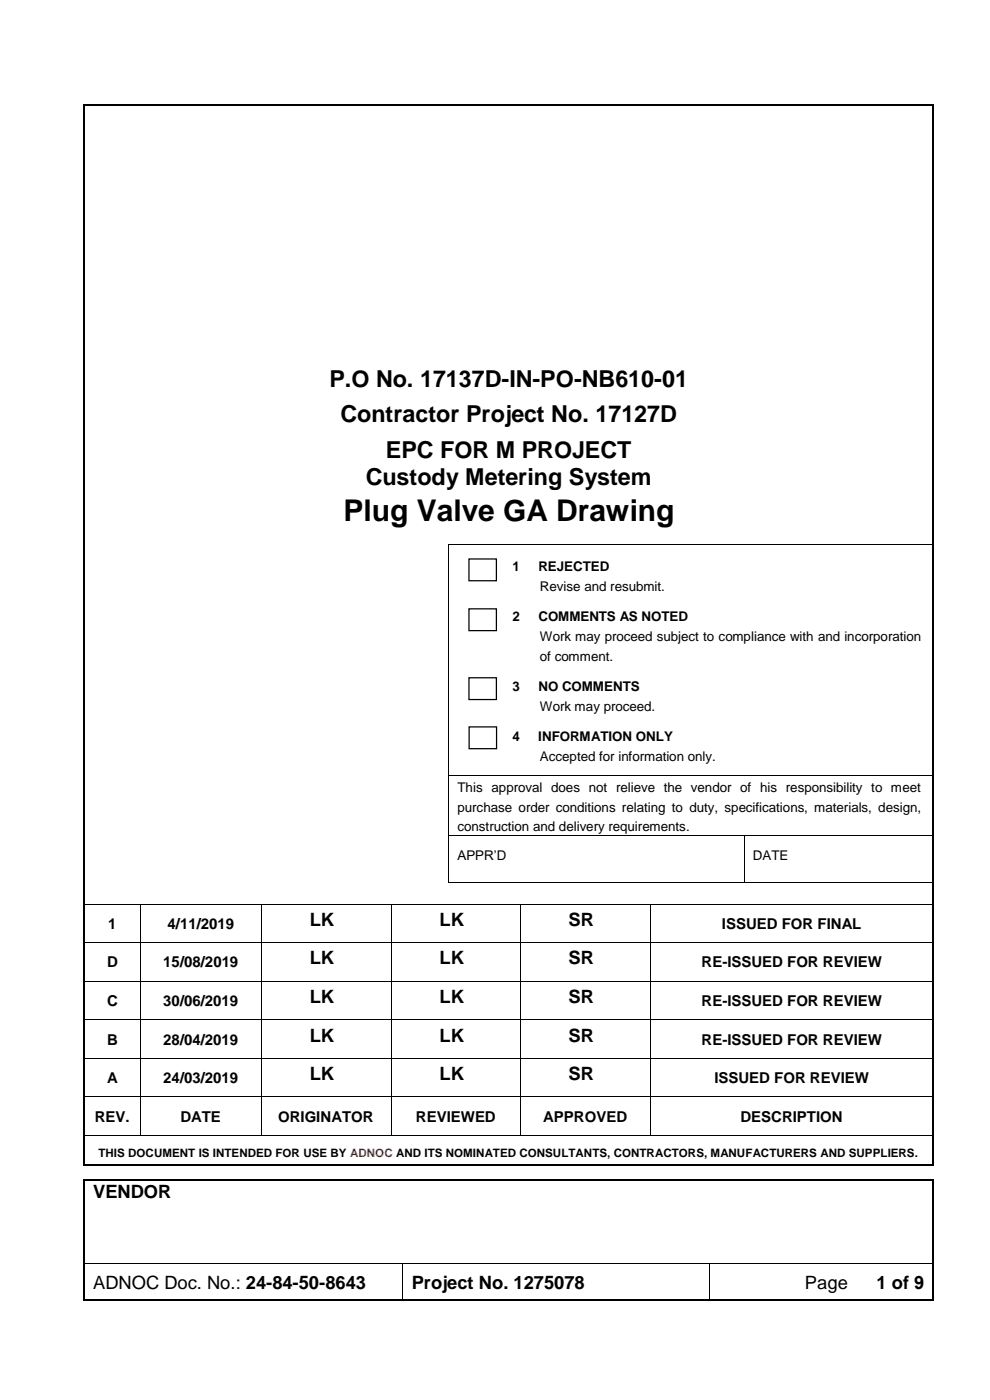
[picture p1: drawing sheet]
<svg xmlns="http://www.w3.org/2000/svg" width="210mm" height="297mm" viewBox="0 0 210 297" stroke-linecap="round" stroke-linejoin="round" font-family="sans-serif">
<defs><g id="words">
<text font-size="6.3" x="72.9" y="110.5">Plug Valve GA Drawing</text>
<g font-size="5">
<text x="69.9" y="82.1">P.O No. 17137D-IN-PO-NB610-01</text>
<text x="72.2" y="89.5">Contractor Project No. 17127D</text>
<text x="81.8" y="97.2">EPC FOR M PROJECT</text>
<text x="77.6" y="102.8">Custody Metering System</text>
</g>
<g font-size="3.9">
<text x="65.7" y="196.5">LK</text>
<text x="93.2" y="196.5">LK</text>
<text x="120.6" y="196.5">SR</text>
<text x="65.7" y="204.6">LK</text>
<text x="93.2" y="204.6">LK</text>
<text x="120.6" y="204.6">SR</text>
<text x="65.7" y="212.8">LK</text>
<text x="93.2" y="212.8">LK</text>
<text x="120.6" y="212.8">SR</text>
<text x="65.7" y="221">LK</text>
<text x="93.2" y="221">LK</text>
<text x="120.6" y="221">SR</text>
<text x="65.7" y="229.2">LK</text>
<text x="93.2" y="229.2">LK</text>
<text x="120.6" y="229.2">SR</text>
<text x="19.8" y="254.1">VENDOR</text>
<text x="19.8" y="273.4">ADNOC Doc. No.: 24-84-50-8643</text>
<text x="87.4" y="273.4">Project No. 1275078</text>
<text x="170.8" y="273.4">Page</text>
<text x="185.9" y="273.4">1 of 9</text>
</g>
<g font-size="3.2">
<text x="23" y="197.1">1</text>
<text x="35.5" y="197.1">4/11/2019</text>
<text x="153.2" y="197.1">ISSUED FOR FINAL</text>
<text x="22.7" y="205.3">D</text>
<text x="34.6" y="205.3">15/08/2019</text>
<text x="148.8" y="205.3">RE-ISSUED FOR REVIEW</text>
<text x="22.7" y="213.4">C</text>
<text x="34.6" y="213.4">30/06/2019</text>
<text x="148.8" y="213.4">RE-ISSUED FOR REVIEW</text>
<text x="22.7" y="221.7">B</text>
<text x="34.6" y="221.7">28/04/2019</text>
<text x="148.8" y="221.7">RE-ISSUED FOR REVIEW</text>
<text x="22.7" y="229.8">A</text>
<text x="34.6" y="229.8">24/03/2019</text>
<text x="151.5" y="229.8">ISSUED FOR REVIEW</text>
<text x="20.1" y="238">REV.</text>
<text x="38.3" y="238">DATE</text>
<text x="59" y="238">ORIGINATOR</text>
<text x="88.2" y="238">REVIEWED</text>
<text x="115.3" y="238">APPROVED</text>
<text x="157.1" y="238">DESCRIPTION</text>
</g>
<g font-size="2.8">
<text x="108.7" y="121.2">1</text>
<text x="114.2" y="121.2">REJECTED</text>
<text x="114.5" y="125.5">Revise and resubmit.</text>
<text x="108.7" y="131.8">2</text>
<text x="114.2" y="131.8">COMMENTS AS NOTED</text>
<text x="114.5" y="136">Work may proceed subject to compliance with and incorporation</text>
<text x="114.5" y="140.3">of comment.</text>
<text x="108.7" y="146.6">3</text>
<text x="114.2" y="146.6">NO COMMENTS</text>
<text x="114.5" y="150.9">Work may proceed.</text>
<text x="108.7" y="157.2">4</text>
<text x="114.2" y="157.2">INFORMATION ONLY</text>
<text x="114.5" y="161.4">Accepted for information only.</text>
<text x="97" y="168">This approval does not relieve the vendor of his responsibility to meet</text>
<text x="97" y="172.2">purchase order conditions relating to duty, specifications, materials, design,</text>
<text x="97" y="176.4">construction and delivery requirements.</text>
<text x="97" y="182.5">APPR’D</text>
<text x="159.7" y="182.5">DATE</text>
</g>
<text font-size="2.5" x="20.9" y="245.5">THIS DOCUMENT IS INTENDED FOR USE BY ADNOC AND ITS NOMINATED CONSULTANTS, CONTRACTORS, MANUFACTURERS AND SUPPLIERS.</text>
</g></defs>
<g fill="#000">
<path d="M17.7 22h.3v.4h-.3z" fill-rule="evenodd"/>
<path d="M17.7 22h.3v.4h-.3z" fill-rule="evenodd"/>
<path d="M197.8 22h.3v.4h-.3z" fill-rule="evenodd"/>
<path d="M197.8 22h.3v.4h-.3z" fill-rule="evenodd"/>
<path d="M95.1 115.5h.1v.2h-.1z" fill-rule="evenodd"/>
<path d="M95.1 115.5h.1v.2h-.1z" fill-rule="evenodd"/>
<path d="M197.7 115.5h.1v.2h-.1z" fill-rule="evenodd"/>
<path d="M197.7 115.5h.1v.2h-.1z" fill-rule="evenodd"/>
<path d="M95.1 164.4h.1v.2h-.1z" fill-rule="evenodd"/>
<path d="M95.1 177.3h.1v.1h-.1z" fill-rule="evenodd"/>
<path d="M157.8 177.3h.1v.1h-.1z" fill-rule="evenodd"/>
<path d="M197.7 164.4h.1v.2h-.1z" fill-rule="evenodd"/>
<path d="M197.7 177.3h.1v.1h-.1z" fill-rule="evenodd"/>
<path d="M17.7 191.8h.3v.1h-.3z" fill-rule="evenodd"/>
<path d="M29.7 191.8h.2v.1h-.2z" fill-rule="evenodd"/>
<path d="M55.3 191.8h.2v.1h-.2z" fill-rule="evenodd"/>
<path d="M82.9 191.8h.1v.1h-.1z" fill-rule="evenodd"/>
<path d="M95.1 187.1h.1v.2h-.1z" fill-rule="evenodd"/>
<path d="M95.1 187.1h.1v.2h-.1z" fill-rule="evenodd"/>
<path d="M110.3 191.8h.2v.1h-.2z" fill-rule="evenodd"/>
<path d="M137.9 191.8h.1v.1h-.1z" fill-rule="evenodd"/>
<path d="M157.8 187.1h.1v.2h-.1z" fill-rule="evenodd"/>
<path d="M197.7 187.1h.1v.2h-.1z" fill-rule="evenodd"/>
<path d="M197.7 187.1h.1v.2h-.1z" fill-rule="evenodd"/>
<path d="M197.8 191.8h.3v.1h-.3z" fill-rule="evenodd"/>
<path d="M17.7 199.9h.3v.2h-.3z" fill-rule="evenodd"/>
<path d="M17.7 208.1h.3v.2h-.3z" fill-rule="evenodd"/>
<path d="M17.7 216.3h.3v.2h-.3z" fill-rule="evenodd"/>
<path d="M29.7 199.9h.2v.2h-.2z" fill-rule="evenodd"/>
<path d="M29.7 208.1h.2v.2h-.2z" fill-rule="evenodd"/>
<path d="M29.7 216.3h.2v.2h-.2z" fill-rule="evenodd"/>
<path d="M55.3 199.9h.2v.2h-.2z" fill-rule="evenodd"/>
<path d="M55.3 208.1h.2v.2h-.2z" fill-rule="evenodd"/>
<path d="M55.3 216.3h.2v.2h-.2z" fill-rule="evenodd"/>
<path d="M82.9 199.9h.1v.2h-.1z" fill-rule="evenodd"/>
<path d="M82.9 208.1h.1v.2h-.1z" fill-rule="evenodd"/>
<path d="M82.9 216.3h.1v.2h-.1z" fill-rule="evenodd"/>
<path d="M110.3 199.9h.2v.2h-.2z" fill-rule="evenodd"/>
<path d="M110.3 208.1h.2v.2h-.2z" fill-rule="evenodd"/>
<path d="M110.3 216.3h.2v.2h-.2z" fill-rule="evenodd"/>
<path d="M137.9 199.9h.1v.2h-.1z" fill-rule="evenodd"/>
<path d="M137.9 208.1h.1v.2h-.1z" fill-rule="evenodd"/>
<path d="M137.9 216.3h.1v.2h-.1z" fill-rule="evenodd"/>
<path d="M197.8 199.9h.3v.2h-.3z" fill-rule="evenodd"/>
<path d="M197.8 208.1h.3v.2h-.3z" fill-rule="evenodd"/>
<path d="M197.8 216.3h.3v.2h-.3z" fill-rule="evenodd"/>
<path d="M17.7 224.5h.3v.2h-.3z" fill-rule="evenodd"/>
<path d="M17.7 232.7h.3v.1h-.3z" fill-rule="evenodd"/>
<path d="M29.7 224.5h.2v.2h-.2z" fill-rule="evenodd"/>
<path d="M29.7 232.7h.2v.1h-.2z" fill-rule="evenodd"/>
<path d="M55.3 224.5h.2v.2h-.2z" fill-rule="evenodd"/>
<path d="M55.3 232.7h.2v.1h-.2z" fill-rule="evenodd"/>
<path d="M82.9 224.5h.1v.2h-.1z" fill-rule="evenodd"/>
<path d="M82.9 232.7h.1v.1h-.1z" fill-rule="evenodd"/>
<path d="M110.3 224.5h.2v.2h-.2z" fill-rule="evenodd"/>
<path d="M110.3 232.7h.2v.1h-.2z" fill-rule="evenodd"/>
<path d="M137.9 224.5h.1v.2h-.1z" fill-rule="evenodd"/>
<path d="M137.9 232.7h.1v.1h-.1z" fill-rule="evenodd"/>
<path d="M197.8 224.5h.3v.2h-.3z" fill-rule="evenodd"/>
<path d="M197.8 232.7h.3v.1h-.3z" fill-rule="evenodd"/>
<path d="M17.7 250.1h.3v.4h-.3z" fill-rule="evenodd"/>
<path d="M17.7 250.1h.3v.4h-.3z" fill-rule="evenodd"/>
<path d="M17.7 240.9h.3v.1h-.3z" fill-rule="evenodd"/>
<path d="M17.7 247.1h.3v.3h-.3z" fill-rule="evenodd"/>
<path d="M17.7 247.1h.3v.3h-.3z" fill-rule="evenodd"/>
<path d="M29.7 240.9h.2v.1h-.2z" fill-rule="evenodd"/>
<path d="M55.3 240.9h.2v.1h-.2z" fill-rule="evenodd"/>
<path d="M82.9 240.9h.1v.1h-.1z" fill-rule="evenodd"/>
<path d="M110.3 240.9h.2v.1h-.2z" fill-rule="evenodd"/>
<path d="M137.9 240.9h.1v.1h-.1z" fill-rule="evenodd"/>
<path d="M197.8 250.1h.3v.4h-.3z" fill-rule="evenodd"/>
<path d="M197.8 250.1h.3v.4h-.3z" fill-rule="evenodd"/>
<path d="M197.8 240.9h.3v.1h-.3z" fill-rule="evenodd"/>
<path d="M197.8 247.1h.3v.3h-.3z" fill-rule="evenodd"/>
<path d="M197.8 247.1h.3v.3h-.3z" fill-rule="evenodd"/>
<path d="M17.7 268.1h.3v.2h-.3z" fill-rule="evenodd"/>
<path d="M17.7 275.7h.3v.4h-.3z" fill-rule="evenodd"/>
<path d="M17.7 275.7h.3v.4h-.3z" fill-rule="evenodd"/>
<path d="M85.4 268.1h.1v.2h-.1z" fill-rule="evenodd"/>
<path d="M85.4 275.7h.3v.4h-.3z" fill-rule="evenodd"/>
<path d="M150.4 268.1h.1v.2h-.1z" fill-rule="evenodd"/>
<path d="M150.4 275.7h.3v.4h-.3z" fill-rule="evenodd"/>
<path d="M197.8 268.1h.3v.2h-.3z" fill-rule="evenodd"/>
<path d="M197.8 275.7h.3v.4h-.3z" fill-rule="evenodd"/>
<path d="M197.8 275.7h.3v.4h-.3z" fill-rule="evenodd"/>
</g>
<g fill="none" stroke="#000" stroke-width=".34">
<path d="M17.9 22.4v169.4M18 22.2h179.8M198 22.4v169.4M17.9 191.9v8M198 191.9v8M17.9 200.1v8M17.9 208.3v8M17.9 216.5v8M198 200.1v8M198 208.3v8M198 216.5v8M17.9 224.7v8"/>
<path d="M17.9 232.8v8.1M198 224.7v8M198 232.8v8.1M17.9 241v6.1M17.9 250.5v17.6M18 250.3h179.8M18 247.2h179.8M198 241v6.1M198 250.5v17.6M17.9 268.3v7.4M18 275.9h67.4M85.7 275.9h64.7"/>
<path d="M150.7 275.9h47.1M198 268.3v7.4"/>
</g>
<g fill="none" stroke="#000" stroke-width=".21">
<path d="M95.1 115.7v48.7M95.2 115.6h102.5M197.7 115.7v48.7M95.1 164.6v12.7M95.1 177.4v9.7M95.2 164.5h102.5M95.2 177.4h62.6M157.9 177.4v9.7M157.9 177.4h39.8M197.7 164.6v12.7M197.7 177.4v9.7M18 191.8h11.7"/>
<path d="M29.8 191.9v8M29.9 191.8h25.4M55.4 191.9v8M55.5 191.8h27.4M82.9 191.9v8M83 191.8h27.3M95.2 187.2h62.6M110.4 191.9v8M110.5 191.8h27.4M137.9 191.9v8M138 191.8h59.8M157.9 187.2h39.8"/>
<path d="M18 200h11.7M18 208.2h11.7M18 216.4h11.7M29.8 200.1v8M29.8 208.3v8M29.8 216.5v8M29.9 200h25.4M29.9 208.2h25.4M29.9 216.4h25.4M55.4 200.1v8M55.4 208.3v8M55.4 216.5v8"/>
<path d="M55.5 200h27.4M55.5 208.2h27.4M55.5 216.4h27.4M82.9 200.1v8M82.9 208.3v8M82.9 216.5v8M83 200h27.3M83 208.2h27.3M83 216.4h27.3M110.4 200.1v8M110.4 208.3v8M110.4 216.5v8"/>
<path d="M110.5 200h27.4M110.5 208.2h27.4M110.5 216.4h27.4M137.9 200.1v8M137.9 208.3v8M137.9 216.5v8M138 200h59.8M138 208.2h59.8M138 216.4h59.8M18 224.6h11.7M18 232.7h11.7M29.8 224.7v8"/>
<path d="M29.8 232.8v8.1M29.9 224.6h25.4M29.9 232.7h25.4M55.4 224.7v8M55.4 232.8v8.1M55.5 224.6h27.4M55.5 232.7h27.4M82.9 224.7v8M82.9 232.8v8.1M83 224.6h27.3M83 232.7h27.3M110.4 224.7v8"/>
<path d="M110.4 232.8v8.1M110.5 224.6h27.4M110.5 232.7h27.4M137.9 224.7v8M137.9 232.8v8.1M138 224.6h59.8M138 232.7h59.8M18 241h11.7M29.9 241h25.4M55.5 241h27.4M83 241h27.3M110.5 241h27.4"/>
<path d="M138 241h59.8M18 268.2h67.4M85.4 268.3v7.4M85.5 268.2h64.9M150.4 268.3v7.4M150.5 268.2h47.3"/>
</g>
<path d="M99.5 143.8h5.8v4.6h-5.8z" fill-rule="evenodd" fill="#fff"/>
<path d="M99.5 143.8h5.8v4.6h-5.8z" fill="none" stroke="#000" stroke-width=".26"/>
<path d="M99.5 154.2h5.8v4.7h-5.8z" fill-rule="evenodd" fill="#fff"/>
<path d="M99.5 154.2h5.8v4.7h-5.8z" fill="none" stroke="#000" stroke-width=".26"/>
<path d="M99.5 129.2h5.8v4.6h-5.8z" fill-rule="evenodd" fill="#fff"/>
<path d="M99.5 129.2h5.8v4.6h-5.8z" fill="none" stroke="#000" stroke-width=".26"/>
<path d="M99.5 118.6h5.8v4.6h-5.8z" fill-rule="evenodd" fill="#fff"/>
<path d="M99.5 118.6h5.8v4.6h-5.8z" fill="none" stroke="#000" stroke-width=".26"/>
<use href="#words"/>
</svg>
